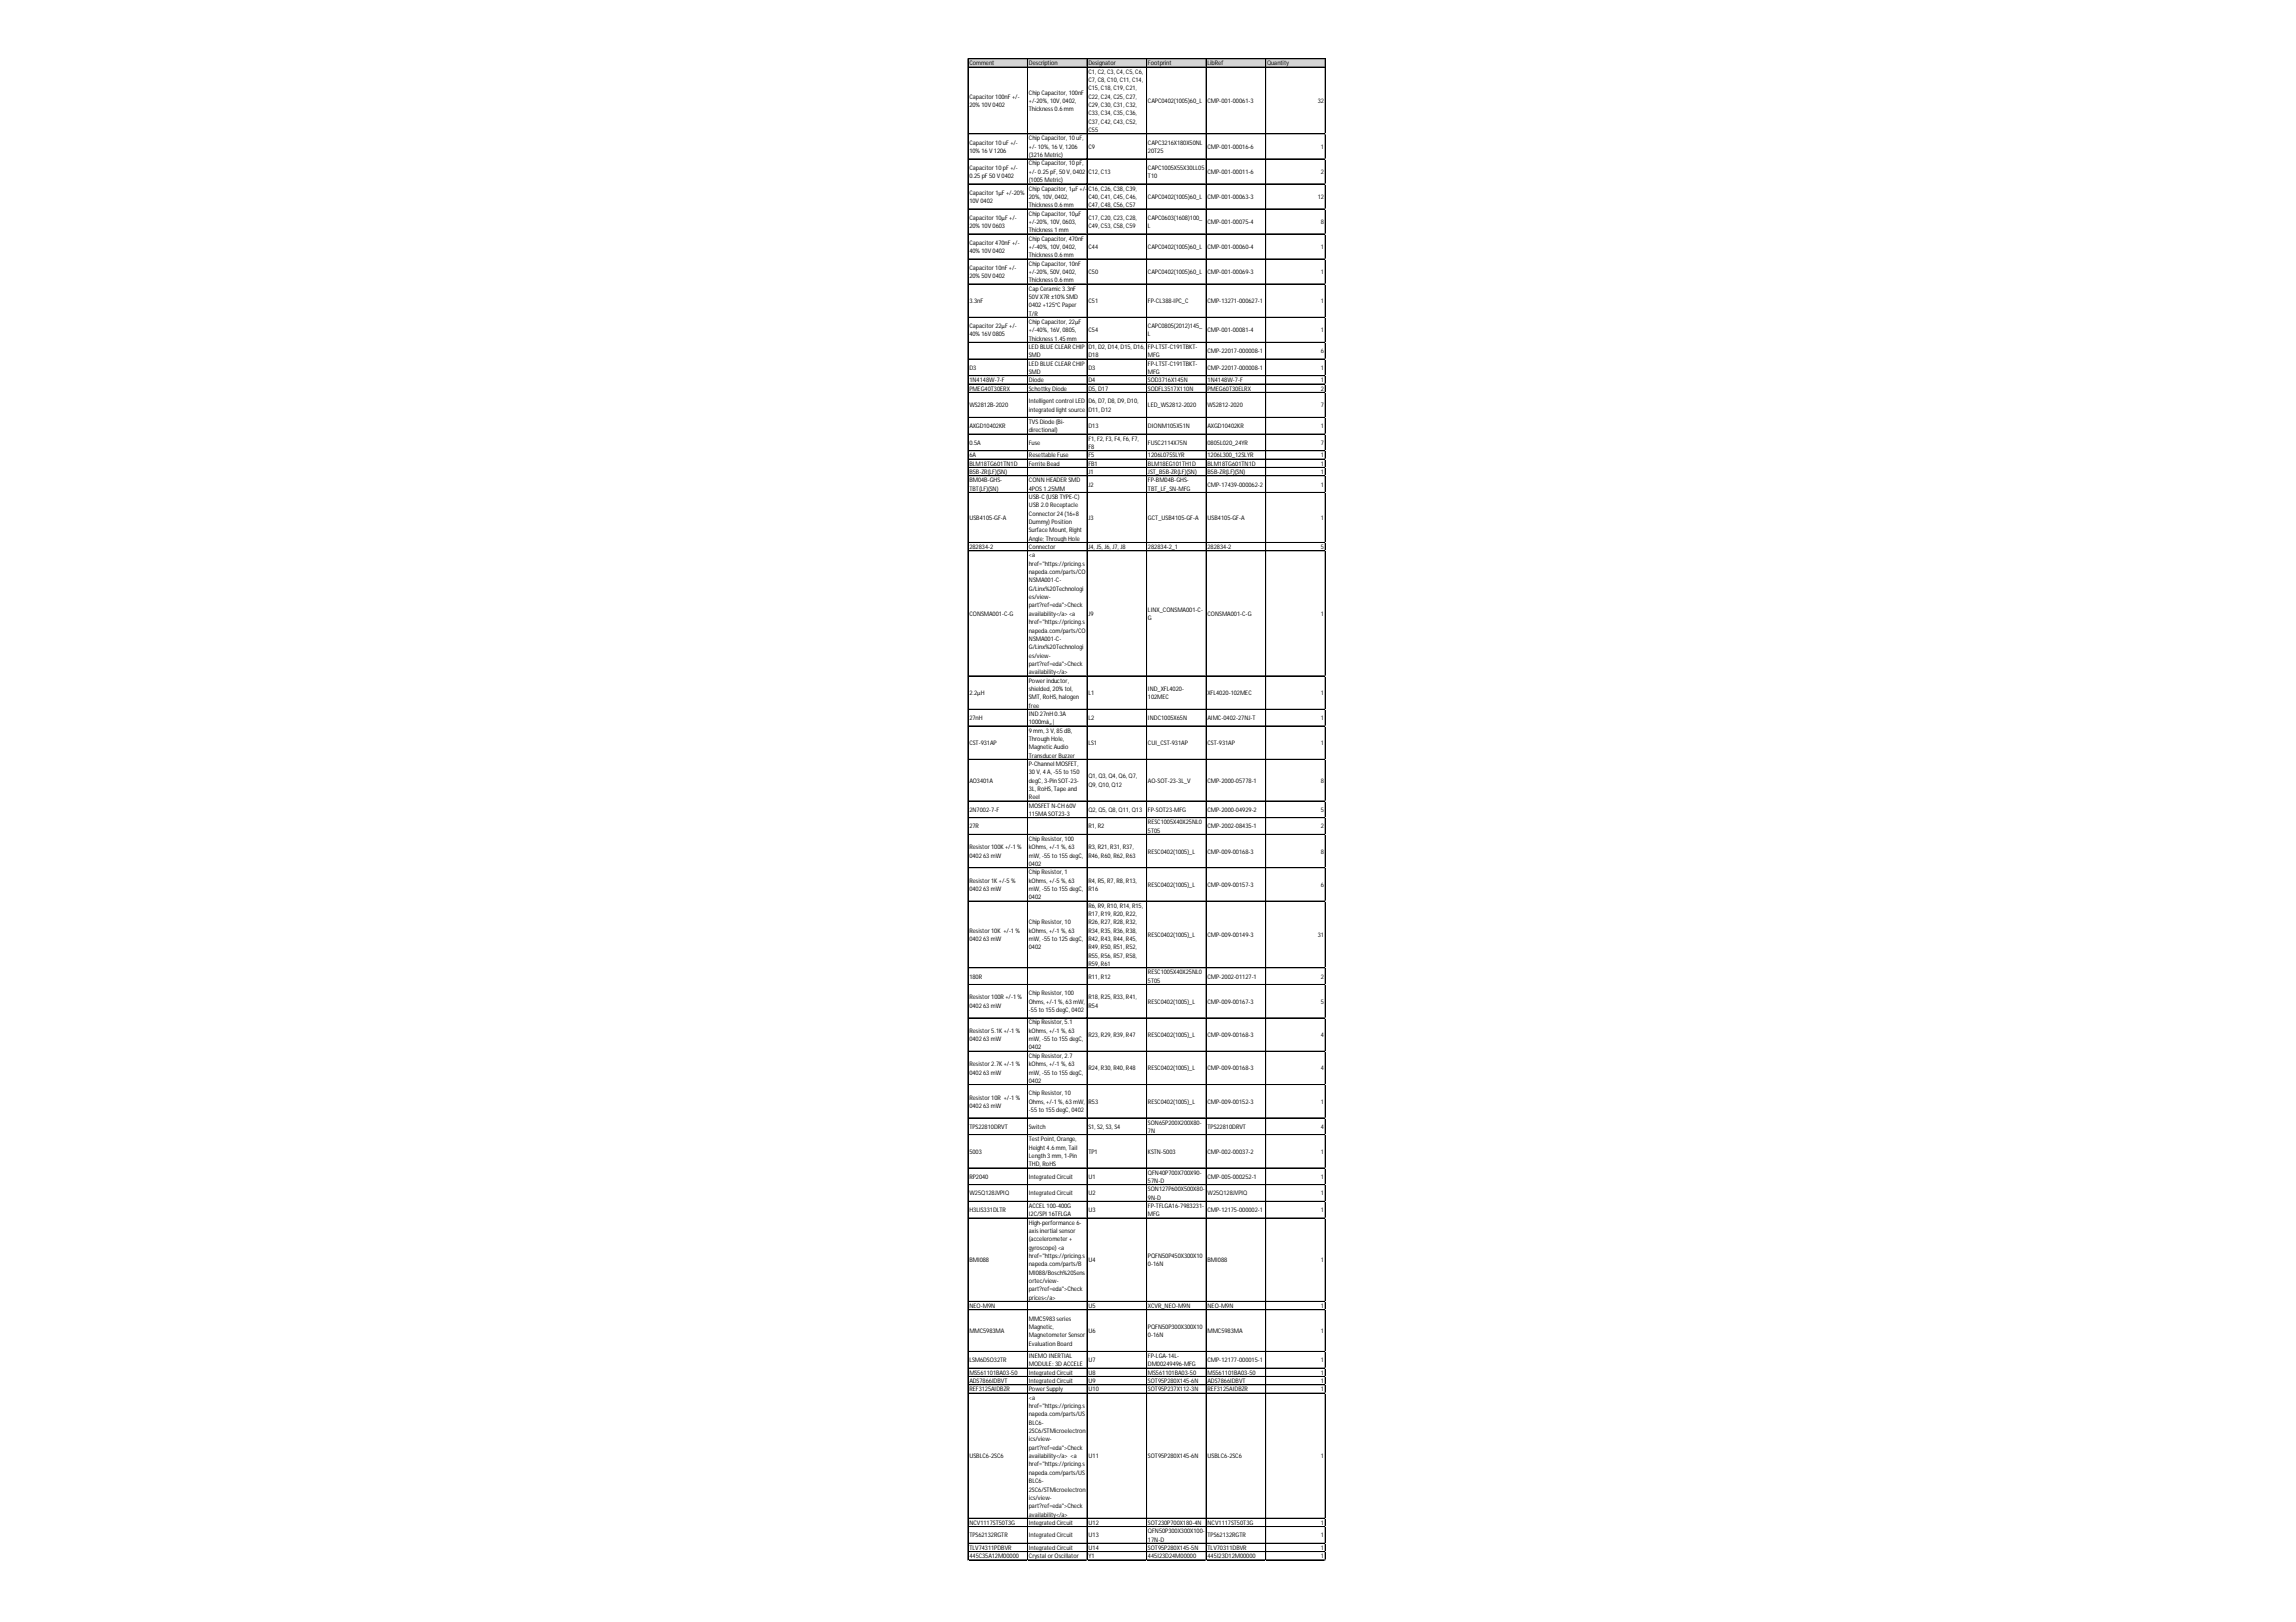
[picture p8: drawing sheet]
<svg xmlns="http://www.w3.org/2000/svg" width="297mm" height="210mm" viewBox="0 0 297 210" stroke-linecap="round" stroke-linejoin="round" font-family="sans-serif">
<defs><g id="words">
<g font-size=".8">
<text x="125.4" y="8.5">Comment</text>
<text x="133.1" y="8.5">Description</text>
<text x="140.8" y="8.5">Designator</text>
<text x="140.8" y="9.5">C1, C2, C3, C4, C5, C6,</text>
<text x="140.8" y="10.6">C7, C8, C10, C11, C14,</text>
<text x="140.8" y="11.7">C15, C18, C19, C21,</text>
<text x="148.5" y="8.5">Footprint</text>
<text x="156.2" y="8.5">LibRef</text>
<text x="163.9" y="8.5">Quantity</text>
<text x="125.4" y="12.8">Capacitor100nF+/-</text>
<text x="125.4" y="13.9">20% 10V0402</text>
<text x="133.1" y="12.2">ChipCapacitor, 100nF</text>
<text x="133.1" y="13.3">+/-20%, 10V, 0402,</text>
<text x="133.1" y="14.4">Thickness 0.6 mm</text>
<text x="140.8" y="12.8">C22, C24, C25, C27,</text>
<text x="140.8" y="13.9">C29, C30, C31, C32,</text>
<text x="140.8" y="14.9">C33, C34, C35, C36,</text>
<text x="140.8" y="16">C37, C42, C43, C52,</text>
<text x="140.8" y="17.1">C55</text>
<text x="148.5" y="13.3">CAPC0402(1005)60_L</text>
<text x="156.2" y="13.3">CMP-001-00061-3</text>
<text x="170.5" y="13.3">32</text>
<text x="125.4" y="18.7">Capacitor10 uF+/-</text>
<text x="125.4" y="19.8">10% 16 V1206</text>
<text x="125.4" y="22">Capacitor10 pF+/-</text>
<text x="125.4" y="23">0.25 pF50 V0402</text>
<text x="133.1" y="18.2">ChipCapacitor, 10 uF,</text>
<text x="133.1" y="19.3">+/- 10%, 16 V, 1206</text>
<text x="133.1" y="20.3">(3216 Metric)</text>
<text x="133.1" y="21.4">ChipCapacitor, 10 pF,</text>
<text x="133.1" y="22.5">+/- 0.25 pF, 50 V, 0402</text>
<text x="133.1" y="23.6">(1005 Metric)</text>
<text x="140.8" y="19.3">C9</text>
<text x="140.8" y="22.5">C12, C13</text>
<text x="148.5" y="18.7">CAPC3216X180X50NL</text>
<text x="148.5" y="19.8">20T25</text>
<text x="148.5" y="22">CAPC1005X55X30LL05</text>
<text x="148.5" y="23">T10</text>
<text x="156.2" y="19.3">CMP-001-00016-6</text>
<text x="156.2" y="22.5">CMP-001-00011-6</text>
<text x="170.9" y="19.3">1</text>
<text x="170.9" y="22.5">2</text>
<text x="125.4" y="25.2">Capacitor1µF+/-20%</text>
<text x="125.4" y="26.3">10V0402</text>
<text x="125.4" y="28.4">Capacitor10µF+/-</text>
<text x="125.4" y="29.5">20% 10V0603</text>
<text x="133.1" y="24.7">ChipCapacitor, 1µF+/-</text>
<text x="133.1" y="25.7">20%, 10V, 0402,</text>
<text x="133.1" y="26.8">Thickness 0.6 mm</text>
<text x="133.1" y="27.9">ChipCapacitor, 10µF</text>
<text x="133.1" y="29">+/-20%, 10V, 0603,</text>
<text x="140.8" y="24.7">C16, C26, C38, C39,</text>
<text x="140.8" y="25.7">C40, C41, C45, C46,</text>
<text x="140.8" y="26.8">C47, C48, C56, C57</text>
<text x="140.8" y="28.4">C17, C20, C23, C28,</text>
<text x="140.8" y="29.5">C49, C53, C58, C59</text>
<text x="148.5" y="25.7">CAPC0402(1005)60_L</text>
<text x="148.5" y="28.4">CAPC0603(1608)100_</text>
<text x="148.5" y="29.5">L</text>
<text x="156.2" y="25.7">CMP-001-00063-3</text>
<text x="156.2" y="29">CMP-001-00075-4</text>
<text x="170.5" y="25.7">12</text>
<text x="170.9" y="29">8</text>
<text x="125.4" y="31.7">Capacitor470nF+/-</text>
<text x="125.4" y="32.7">40% 10V0402</text>
<text x="125.4" y="34.9">Capacitor10nF+/-</text>
<text x="125.4" y="36">20% 50V0402</text>
<text x="133.1" y="30">Thickness 1 mm</text>
<text x="133.1" y="31.1">ChipCapacitor, 470nF</text>
<text x="133.1" y="32.2">+/-40%, 10V, 0402,</text>
<text x="133.1" y="33.3">Thickness 0.6 mm</text>
<text x="133.1" y="34.4">ChipCapacitor, 10nF</text>
<text x="133.1" y="35.4">+/-20%, 50V, 0402,</text>
<text x="140.8" y="32.2">C44</text>
<text x="140.8" y="35.4">C50</text>
<text x="148.5" y="32.2">CAPC0402(1005)60_L</text>
<text x="148.5" y="35.4">CAPC0402(1005)60_L</text>
<text x="156.2" y="32.2">CMP-001-00060-4</text>
<text x="156.2" y="35.4">CMP-001-00069-3</text>
<text x="170.9" y="32.2">1</text>
<text x="170.9" y="35.4">1</text>
<text x="125.4" y="39.2">3.3nF</text>
<text x="133.1" y="36.5">Thickness 0.6 mm</text>
<text x="133.1" y="37.6">CapCeramic3.3nF</text>
<text x="133.1" y="38.7">50VX7R±10% SMD</text>
<text x="133.1" y="39.8">0402 +125°CPaper</text>
<text x="133.1" y="40.8">T/R</text>
<text x="133.1" y="41.9">ChipCapacitor, 22µF</text>
<text x="140.8" y="39.2">C51</text>
<text x="148.5" y="39.2">FP-CL388-IPC_C</text>
<text x="156.2" y="39.2">CMP-13271-000627-1</text>
<text x="170.9" y="39.2">1</text>
<text x="125.4" y="42.5">Capacitor22µF+/-</text>
<text x="125.4" y="43.5">40% 16V0805</text>
<text x="125.4" y="47.9">D3</text>
<text x="133.1" y="43">+/-40%, 16V, 0805,</text>
<text x="133.1" y="44.1">Thickness 1.45 mm</text>
<text x="133.1" y="45.2">LED BLUE CLEARCHIP</text>
<text x="133.1" y="46.2">SMD</text>
<text x="133.1" y="47.3">LED BLUE CLEARCHIP</text>
<text x="140.8" y="43">C54</text>
<text x="140.8" y="45.2">D1, D2, D14, D15, D16,</text>
<text x="140.8" y="46.2">D18</text>
<text x="140.8" y="47.9">D3</text>
<text x="148.5" y="42.5">CAPC0805(2012)145_</text>
<text x="148.5" y="43.5">L</text>
<text x="148.5" y="45.2">FP-LTST-C191TBKT-</text>
<text x="148.5" y="46.2">MFG</text>
<text x="148.5" y="47.3">FP-LTST-C191TBKT-</text>
<text x="156.2" y="43">CMP-001-00081-4</text>
<text x="156.2" y="45.7">CMP-22017-000008-1</text>
<text x="156.2" y="47.9">CMP-22017-000008-1</text>
<text x="170.9" y="43">1</text>
<text x="170.9" y="45.7">6</text>
<text x="170.9" y="47.9">1</text>
<text x="125.4" y="49.5">1N4148W-7-F</text>
<text x="125.4" y="50.6">PMEG40T30ERX</text>
<text x="125.4" y="52.7">WS2812B-2020</text>
<text x="133.1" y="48.4">SMD</text>
<text x="133.1" y="49.5">Diode</text>
<text x="133.1" y="50.6">Schottky Diode</text>
<text x="133.1" y="52.2">Intelligent control LED</text>
<text x="133.1" y="53.3">integrated light source</text>
<text x="140.8" y="49.5">D4</text>
<text x="140.8" y="50.6">D5, D17</text>
<text x="140.8" y="52.2">D6, D7, D8, D9, D10,</text>
<text x="140.8" y="53.3">D11, D12</text>
<text x="148.5" y="48.4">MFG</text>
<text x="148.5" y="49.5">SOD3716X145N</text>
<text x="148.5" y="50.6">SODFL3517X110N</text>
<text x="148.5" y="52.7">LED_WS2812-2020</text>
<text x="156.2" y="49.5">1N4148W-7-F</text>
<text x="156.2" y="50.6">PMEG60T30ELRX</text>
<text x="156.2" y="52.7">WS2812-2020</text>
<text x="170.9" y="49.5">1</text>
<text x="170.9" y="50.6">2</text>
<text x="170.9" y="52.7">7</text>
<text x="125.4" y="55.4">AXGD10402KR</text>
<text x="125.4" y="57.6">0.5A</text>
<text x="125.4" y="59.2">6A</text>
<text x="133.1" y="54.9">TVSDiode (Bi-</text>
<text x="133.1" y="56">directional)</text>
<text x="133.1" y="57.6">Fuse</text>
<text x="133.1" y="59.2">Resettable Fuse</text>
<text x="140.8" y="55.4">D13</text>
<text x="140.8" y="57">F1, F2, F3, F4, F6, F7,</text>
<text x="140.8" y="58.1">F8</text>
<text x="140.8" y="59.2">F5</text>
<text x="148.5" y="55.4">DIONM105X51N</text>
<text x="148.5" y="57.6">FUSC2114X75N</text>
<text x="148.5" y="59.2">1206L075SLYR</text>
<text x="156.2" y="55.4">AXGD10402KR</text>
<text x="156.2" y="57.6">0805L020_24YR</text>
<text x="156.2" y="59.2">1206L300_12SLYR</text>
<text x="170.9" y="55.4">1</text>
<text x="170.9" y="57.6">7</text>
<text x="170.9" y="59.2">1</text>
<text x="125.4" y="60.3">BLM18TG601TN1D</text>
<text x="125.4" y="61.3">B5B-ZR(LF)(SN)</text>
<text x="125.4" y="62.4">BM04B-GHS-</text>
<text x="125.4" y="63.5">TBT(LF)(SN)</text>
<text x="133.1" y="60.3">Ferrite Bead</text>
<text x="133.1" y="62.4">CONN HEADERSMD</text>
<text x="133.1" y="63.5">4POS1.25MM</text>
<text x="133.1" y="64.6">USB-C(USBTYPE-C)</text>
<text x="133.1" y="65.7">USB2.0 Receptacle</text>
<text x="140.8" y="60.3">FB1</text>
<text x="140.8" y="61.3">J1</text>
<text x="140.8" y="63">J2</text>
<text x="148.5" y="60.3">BLM18EG101TH1D</text>
<text x="148.5" y="61.3">JST_B5B-ZR(LF)(SN)</text>
<text x="148.5" y="62.4">FP-BM04B-GHS-</text>
<text x="148.5" y="63.5">TBT_LF_SN-MFG</text>
<text x="156.2" y="60.3">BLM18TG601TN1D</text>
<text x="156.2" y="61.3">B5B-ZR(LF)(SN)</text>
<text x="156.2" y="63">CMP-17439-000062-2</text>
<text x="170.9" y="60.3">1</text>
<text x="170.9" y="61.3">1</text>
<text x="170.9" y="63">1</text>
<text x="125.4" y="67.3">USB4105-GF-A</text>
<text x="125.4" y="71.1">282834-2</text>
<text x="133.1" y="66.7">Connector24 (16+8</text>
<text x="133.1" y="67.8">Dummy) Position</text>
<text x="133.1" y="68.9">Surface Mount, Right</text>
<text x="133.1" y="70">Angle; ThroughHole</text>
<text x="133.1" y="71.1">Connector</text>
<text x="140.8" y="67.3">J3</text>
<text x="140.8" y="71.1">J4, J5, J6, J7, J8</text>
<text x="148.5" y="67.3">GCT_USB4105-GF-A</text>
<text x="148.5" y="71.1">282834-2_1</text>
<text x="156.2" y="67.3">USB4105-GF-A</text>
<text x="156.2" y="71.1">282834-2</text>
<text x="170.9" y="67.3">1</text>
<text x="170.9" y="71.1">5</text>
<text x="133.1" y="72.1">&lt;a</text>
<text x="133.1" y="73.2">href=&quot;https://pricing.s</text>
<text x="133.1" y="74.3">napeda.com/parts/CO</text>
<text x="133.1" y="75.4">NSMA001-C-</text>
<text x="133.1" y="76.5">G/Linx%20Technologi</text>
<text x="133.1" y="77.5">es/view-</text>
<text x="125.4" y="79.7">CONSMA001-C-G</text>
<text x="133.1" y="78.6">part?ref=eda&quot;&gt;Check</text>
<text x="133.1" y="79.7">availability&lt;/a&gt; &lt;a</text>
<text x="133.1" y="80.8">href=&quot;https://pricing.s</text>
<text x="133.1" y="81.9">napeda.com/parts/CO</text>
<text x="133.1" y="82.9">NSMA001-C-</text>
<text x="140.8" y="79.7">J9</text>
<text x="148.5" y="79.2">LINX_CONSMA001-C-</text>
<text x="148.5" y="80.2">G</text>
<text x="156.2" y="79.7">CONSMA001-C-G</text>
<text x="170.9" y="79.7">1</text>
<text x="125.4" y="89.9">2.2µH</text>
<text x="133.1" y="84">G/Linx%20Technologi</text>
<text x="133.1" y="85.1">es/view-</text>
<text x="133.1" y="86.2">part?ref=eda&quot;&gt;Check</text>
<text x="133.1" y="87.2">availability&lt;/a&gt;</text>
<text x="133.1" y="88.3">Powerinductor,</text>
<text x="133.1" y="89.4">shielded, 20% tol,</text>
<text x="140.8" y="89.9">L1</text>
<text x="148.5" y="89.4">IND_XFL4020-</text>
<text x="156.2" y="89.9">XFL4020-102MEC</text>
<text x="170.9" y="89.9">1</text>
<text x="125.4" y="93.2">27nH</text>
<text x="133.1" y="90.5">SMT, RoHS, halogen</text>
<text x="133.1" y="91.6">free</text>
<text x="133.1" y="92.6">IND 27nH0.3A</text>
<text x="133.1" y="93.7">1000mâ„|</text>
<text x="133.1" y="94.8">9 mm, 3 V, 85 dB,</text>
<text x="133.1" y="95.9">ThroughHole,</text>
<text x="140.8" y="93.2">L2</text>
<text x="148.5" y="90.5">102MEC</text>
<text x="148.5" y="93.2">INDC1005X65N</text>
<text x="156.2" y="93.2">AIMC-0402-27NJ-T</text>
<text x="170.9" y="93.2">1</text>
<text x="125.4" y="96.4">CST-931AP</text>
<text x="125.4" y="101.3">AO3401A</text>
<text x="133.1" y="97">MagneticAudio</text>
<text x="133.1" y="98">TransducerBuzzer</text>
<text x="133.1" y="99.1">P-Channel MOSFET,</text>
<text x="133.1" y="100.2">30 V, 4 A, -55 to150</text>
<text x="133.1" y="101.3">degC, 3-PinSOT-23-</text>
<text x="140.8" y="96.4">LS1</text>
<text x="140.8" y="100.7">Q1, Q3, Q4, Q6, Q7,</text>
<text x="140.8" y="101.8">Q9, Q10, Q12</text>
<text x="148.5" y="96.4">CUI_CST-931AP</text>
<text x="148.5" y="101.3">AO-SOT-23-3L_V</text>
<text x="156.2" y="96.4">CST-931AP</text>
<text x="156.2" y="101.3">CMP-2000-05778-1</text>
<text x="170.9" y="96.4">1</text>
<text x="170.9" y="101.3">8</text>
<text x="125.4" y="105.1">2N7002-7-F</text>
<text x="125.4" y="107.2">27R</text>
<text x="133.1" y="102.4">3L, RoHS, Tape and</text>
<text x="133.1" y="103.4">Reel</text>
<text x="133.1" y="104.5">MOSFETN-CH60V</text>
<text x="133.1" y="105.6">115MASOT23-3</text>
<text x="140.8" y="105.1">Q2, Q5, Q8, Q11, Q13</text>
<text x="140.8" y="107.2">R1, R2</text>
<text x="148.5" y="105.1">FP-SOT23-MFG</text>
<text x="148.5" y="106.7">RESC1005X40X25NL0</text>
<text x="148.5" y="107.8">5T05</text>
<text x="156.2" y="105.1">CMP-2000-04929-2</text>
<text x="156.2" y="107.2">CMP-2002-08435-1</text>
<text x="170.9" y="105.1">5</text>
<text x="170.9" y="107.2">2</text>
<text x="125.4" y="109.9">Resistor100K+/-1 %</text>
<text x="125.4" y="111">0402 63 mW</text>
<text x="133.1" y="108.8">ChipResistor, 100</text>
<text x="133.1" y="109.9">kOhms, +/-1 %, 63</text>
<text x="133.1" y="111">mW, -55 to155 degC,</text>
<text x="133.1" y="112.1">0402</text>
<text x="133.1" y="113.2">ChipResistor, 1</text>
<text x="140.8" y="109.9">R3, R21, R31, R37,</text>
<text x="140.8" y="111">R46, R60, R62, R63</text>
<text x="148.5" y="110.5">RESC0402(1005)_L</text>
<text x="156.2" y="110.5">CMP-009-00168-3</text>
<text x="170.9" y="110.5">8</text>
<text x="125.4" y="114.2">Resistor1K+/-5 %</text>
<text x="125.4" y="115.3">0402 63 mW</text>
<text x="133.1" y="114.2">kOhms, +/-5 %, 63</text>
<text x="133.1" y="115.3">mW, -55 to155 degC,</text>
<text x="133.1" y="116.4">0402</text>
<text x="133.1" y="119.6">ChipResistor, 10</text>
<text x="140.8" y="114.2">R4, R5, R7, R8, R13,</text>
<text x="140.8" y="115.3">R16</text>
<text x="140.8" y="117.5">R6, R9, R10, R14, R15,</text>
<text x="140.8" y="118.5">R17, R19, R20, R22,</text>
<text x="140.8" y="119.6">R26, R27, R28, R32,</text>
<text x="148.5" y="114.8">RESC0402(1005)_L</text>
<text x="156.2" y="114.8">CMP-009-00157-3</text>
<text x="170.9" y="114.8">6</text>
<text x="125.4" y="120.7">Resistor10K +/-1 %</text>
<text x="125.4" y="121.8">0402 63 mW</text>
<text x="133.1" y="120.7">kOhms, +/-1 %, 63</text>
<text x="133.1" y="121.8">mW, -55 to125 degC,</text>
<text x="133.1" y="122.9">0402</text>
<text x="140.8" y="120.7">R34, R35, R36, R38,</text>
<text x="140.8" y="121.8">R42, R43, R44, R45,</text>
<text x="140.8" y="122.9">R49, R50, R51, R52,</text>
<text x="140.8" y="123.9">R55, R56, R57, R58,</text>
<text x="140.8" y="125">R59, R61</text>
<text x="148.5" y="121.2">RESC0402(1005)_L</text>
<text x="156.2" y="121.2">CMP-009-00149-3</text>
<text x="170.5" y="121.2">31</text>
<text x="125.4" y="126.6">180R</text>
<text x="125.4" y="129.3">Resistor100R+/-1 %</text>
<text x="125.4" y="130.4">0402 63 mW</text>
<text x="133.1" y="128.8">ChipResistor, 100</text>
<text x="133.1" y="129.9">Ohms, +/-1 %, 63 mW,</text>
<text x="133.1" y="131">-55 to155 degC, 0402</text>
<text x="140.8" y="126.6">R11, R12</text>
<text x="140.8" y="129.3">R18, R25, R33, R41,</text>
<text x="140.8" y="130.4">R54</text>
<text x="148.5" y="126.1">RESC1005X40X25NL0</text>
<text x="148.5" y="127.2">5T05</text>
<text x="148.5" y="129.9">RESC0402(1005)_L</text>
<text x="156.2" y="126.6">CMP-2002-01127-1</text>
<text x="156.2" y="129.9">CMP-009-00167-3</text>
<text x="170.9" y="126.6">2</text>
<text x="170.9" y="129.9">5</text>
<text x="125.4" y="133.7">Resistor5.1K+/-1 %</text>
<text x="125.4" y="134.7">0402 63 mW</text>
<text x="125.4" y="138">Resistor2.7K+/-1 %</text>
<text x="133.1" y="132.6">ChipResistor, 5.1</text>
<text x="133.1" y="133.7">kOhms, +/-1 %, 63</text>
<text x="133.1" y="134.7">mW, -55 to155 degC,</text>
<text x="133.1" y="135.8">0402</text>
<text x="133.1" y="136.9">ChipResistor, 2.7</text>
<text x="133.1" y="138">kOhms, +/-1 %, 63</text>
<text x="140.8" y="134.2">R23, R29, R39, R47</text>
<text x="148.5" y="134.2">RESC0402(1005)_L</text>
<text x="156.2" y="134.2">CMP-009-00168-3</text>
<text x="170.9" y="134.2">4</text>
<text x="125.4" y="139.1">0402 63 mW</text>
<text x="125.4" y="142.3">Resistor10R +/-1 %</text>
<text x="125.4" y="143.4">0402 63 mW</text>
<text x="133.1" y="139.1">mW, -55 to155 degC,</text>
<text x="133.1" y="140.1">0402</text>
<text x="133.1" y="141.8">ChipResistor, 10</text>
<text x="133.1" y="142.8">Ohms, +/-1 %, 63 mW,</text>
<text x="133.1" y="143.9">-55 to155 degC, 0402</text>
<text x="140.8" y="138.5">R24, R30, R40, R48</text>
<text x="140.8" y="142.8">R53</text>
<text x="148.5" y="138.5">RESC0402(1005)_L</text>
<text x="148.5" y="142.8">RESC0402(1005)_L</text>
<text x="156.2" y="138.5">CMP-009-00168-3</text>
<text x="156.2" y="142.8">CMP-009-00152-3</text>
<text x="170.9" y="138.5">4</text>
<text x="170.9" y="142.8">1</text>
<text x="125.4" y="146.1">TPS22810DRVT</text>
<text x="125.4" y="149.3">5003</text>
<text x="133.1" y="146.1">Switch</text>
<text x="133.1" y="147.7">Test Point, Orange,</text>
<text x="133.1" y="148.8">Height 4.6 mm, Tail</text>
<text x="133.1" y="149.8">Length 3 mm, 1-Pin</text>
<text x="140.8" y="146.1">S1, S2, S3, S4</text>
<text x="140.8" y="149.3">TP1</text>
<text x="148.5" y="145.5">SON65P200X200X80-</text>
<text x="148.5" y="146.6">7N</text>
<text x="148.5" y="149.3">KSTN-5003</text>
<text x="156.2" y="146.1">TPS22810DRVT</text>
<text x="156.2" y="149.3">CMP-002-00037-2</text>
<text x="170.9" y="146.1">4</text>
<text x="170.9" y="149.3">1</text>
<text x="125.4" y="152.5">RP2040</text>
<text x="125.4" y="154.7">W25Q128JVPIQ</text>
<text x="133.1" y="150.9">THD, RoHS</text>
<text x="133.1" y="152.5">Integrated Circuit</text>
<text x="133.1" y="154.7">Integrated Circuit</text>
<text x="140.8" y="152.5">U1</text>
<text x="140.8" y="154.7">U2</text>
<text x="148.5" y="152">QFN40P700X700X90-</text>
<text x="148.5" y="153.1">57N-D</text>
<text x="148.5" y="154.2">SON127P600X500X80-</text>
<text x="148.5" y="155.2">9N-D</text>
<text x="156.2" y="152.5">CMP-005-000252-1</text>
<text x="156.2" y="154.7">W25Q128JVPIQ</text>
<text x="170.9" y="152.5">1</text>
<text x="170.9" y="154.7">1</text>
<text x="125.4" y="156.9">H3LIS331DLTR</text>
<text x="133.1" y="156.3">ACCEL100-400G</text>
<text x="133.1" y="157.4">I2C/SPI 16TFLGA</text>
<text x="133.1" y="158.5">High-performance 6-</text>
<text x="133.1" y="159.6">axis inertial sensor</text>
<text x="133.1" y="160.6">(accelerometer+</text>
<text x="133.1" y="161.7">gyroscope) &lt;a</text>
<text x="140.8" y="156.9">U3</text>
<text x="148.5" y="156.3">FP-TFLGA16-7983231-</text>
<text x="148.5" y="157.4">MFG</text>
<text x="156.2" y="156.9">CMP-12175-000002-1</text>
<text x="170.9" y="156.9">1</text>
<text x="125.4" y="163.3">BMI088</text>
<text x="133.1" y="162.8">href=&quot;https://pricing.s</text>
<text x="133.1" y="163.9">napeda.com/parts/B</text>
<text x="133.1" y="165">MI088/Bosch%20Sens</text>
<text x="133.1" y="166">ortec/view-</text>
<text x="133.1" y="167.1">part?ref=eda&quot;&gt;Check</text>
<text x="140.8" y="163.3">U4</text>
<text x="148.5" y="162.8">PQFN50P450X300X10</text>
<text x="148.5" y="163.9">0-16N</text>
<text x="156.2" y="163.3">BMI088</text>
<text x="170.9" y="163.3">1</text>
<text x="125.4" y="169.3">NEO-M9N</text>
<text x="125.4" y="172.5">MMC5983MA</text>
<text x="133.1" y="168.2">prices&lt;/a&gt;</text>
<text x="133.1" y="170.9">MMC5983 series</text>
<text x="133.1" y="172">Magnetic,</text>
<text x="133.1" y="173">MagnetometerSensor</text>
<text x="140.8" y="169.3">U5</text>
<text x="140.8" y="172.5">U6</text>
<text x="148.5" y="169.3">XCVR_NEO-M9N</text>
<text x="148.5" y="172">PQFN50P300X300X10</text>
<text x="148.5" y="173">0-16N</text>
<text x="156.2" y="169.3">NEO-M9N</text>
<text x="156.2" y="172.5">MMC5983MA</text>
<text x="170.9" y="169.3">1</text>
<text x="170.9" y="172.5">1</text>
<text x="125.4" y="176.3">LSM6DSO32TR</text>
<text x="125.4" y="177.9">MS561101BA03-50</text>
<text x="125.4" y="179">ADS7866IDBVT</text>
<text x="133.1" y="174.1">Evaluation Board</text>
<text x="133.1" y="175.7">INEMO INERTIAL</text>
<text x="133.1" y="176.8">MODULE: 3D ACCELE</text>
<text x="133.1" y="177.9">Integrated Circuit</text>
<text x="133.1" y="179">Integrated Circuit</text>
<text x="140.8" y="176.3">U7</text>
<text x="140.8" y="177.9">U8</text>
<text x="140.8" y="179">U9</text>
<text x="148.5" y="175.7">FP-LGA-14L-</text>
<text x="148.5" y="176.8">DM00249496-MFG</text>
<text x="148.5" y="177.9">MS561101BA03-50</text>
<text x="148.5" y="179">SOT95P280X145-6N</text>
<text x="156.2" y="176.3">CMP-12177-000015-1</text>
<text x="156.2" y="177.9">MS561101BA03-50</text>
<text x="156.2" y="179">ADS7866IDBVT</text>
<text x="170.9" y="176.3">1</text>
<text x="170.9" y="177.9">1</text>
<text x="170.9" y="179">1</text>
<text x="125.4" y="180.1">REF3125AIDBZR</text>
<text x="133.1" y="180.1">PowerSupply</text>
<text x="133.1" y="181.1">&lt;a</text>
<text x="133.1" y="182.2">href=&quot;https://pricing.s</text>
<text x="133.1" y="183.3">napeda.com/parts/US</text>
<text x="133.1" y="184.4">BLC6-</text>
<text x="133.1" y="185.5">2SC6/STMicroelectron</text>
<text x="140.8" y="180.1">U10</text>
<text x="148.5" y="180.1">SOT95P237X112-3N</text>
<text x="156.2" y="180.1">REF3125AIDBZR</text>
<text x="170.9" y="180.1">1</text>
<text x="125.4" y="188.7">USBLC6-2SC6</text>
<text x="133.1" y="186.5">ics/view-</text>
<text x="133.1" y="187.6">part?ref=eda&quot;&gt;Check</text>
<text x="133.1" y="188.7">availability&lt;/a&gt; &lt;a</text>
<text x="133.1" y="189.8">href=&quot;https://pricing.s</text>
<text x="133.1" y="190.9">napeda.com/parts/US</text>
<text x="133.1" y="191.9">BLC6-</text>
<text x="140.8" y="188.7">U11</text>
<text x="148.5" y="188.7">SOT95P280X145-6N</text>
<text x="156.2" y="188.7">USBLC6-2SC6</text>
<text x="170.9" y="188.7">1</text>
<text x="125.4" y="197.3">NCV1117ST50T3G</text>
<text x="133.1" y="193">2SC6/STMicroelectron</text>
<text x="133.1" y="194.1">ics/view-</text>
<text x="133.1" y="195.2">part?ref=eda&quot;&gt;Check</text>
<text x="133.1" y="196.3">availability&lt;/a&gt;</text>
<text x="133.1" y="197.3">Integrated Circuit</text>
<text x="140.8" y="197.3">U12</text>
<text x="148.5" y="197.3">SOT230P700X180-4N</text>
<text x="156.2" y="197.3">NCV1117ST50T3G</text>
<text x="170.9" y="197.3">1</text>
<text x="125.4" y="199">TPS62132RGTR</text>
<text x="125.4" y="200.6">TLV74311PDBVR</text>
<text x="125.4" y="201.6">445C35A12M00000</text>
<text x="133.1" y="199">Integrated Circuit</text>
<text x="133.1" y="200.6">Integrated Circuit</text>
<text x="133.1" y="201.6">Crystal orOscillator</text>
<text x="140.8" y="199">U13</text>
<text x="140.8" y="200.6">U14</text>
<text x="140.8" y="201.6">Y1</text>
<text x="148.5" y="198.4">QFN50P300X300X100-</text>
<text x="148.5" y="199.5">17N-D</text>
<text x="148.5" y="200.6">SOT95P280X145-5N</text>
<text x="148.5" y="201.6">445I23D24M00000</text>
<text x="156.2" y="199">TPS62132RGTR</text>
<text x="156.2" y="200.6">TLV70311DBVR</text>
<text x="156.2" y="201.6">445I23D12M00000</text>
<text x="170.9" y="199">1</text>
<text x="170.9" y="200.6">1</text>
<text x="170.9" y="201.6">1</text>
</g>
</g></defs>
<path d="M125.2 7.6h46.3v1.1h-46.3z" fill="#d3d3d3"/>
<g fill="none" stroke="#000" stroke-width=".13">
<path d="M125.2 7.6v194.3M125.3 7.6h46.2M125.3 8.7h46.2M125.3 17.3h46.2M132.9 7.6v194.3M133 7.6v194.3M140.6 7.6v194.3M140.7 7.6v194.3M148.3 7.6v194.3M148.4 7.6v194.3M156 7.6v194.3M156.1 7.6v194.3"/>
<path d="M163.7 7.6l.1 194.3M171.4 7.6l.1 194.3M125.3 20.6h46.2M125.3 23.8h46.2M125.3 27h46.2M125.3 30.3h46.2M125.3 33.5h46.2M125.3 36.7h46.2M125.3 36.8h46.2M125.3 41.1h46.2M125.3 44.3h46.2M125.3 46.5h46.2"/>
<path d="M125.3 48.6h46.2M125.3 49.7h46.2M125.3 50.8h46.2M125.3 54h46.2M125.3 56.2h46.2M125.3 58.3h46.2M125.3 58.4h46.2M125.3 59.4h46.2M125.3 60.5h46.2M125.3 61.6h46.2M125.3 63.7h46.2M125.3 70.2h46.2"/>
<path d="M125.3 71.3h46.2M125.3 87.5h46.2M125.3 91.8h46.2M125.3 93.9h46.2M125.3 98.3h46.2M125.3 103.7h46.2M125.3 105.8h46.2M125.3 108h46.2M125.3 112.3h46.2M125.3 116.6h46.2M125.3 125.2h46.2M125.3 125.3h46.2"/>
<path d="M125.3 127.4h46.2M125.3 131.7h46.2M125.3 136h46.2M125.3 136.1h46.2M125.3 140.4h46.2M125.3 144.7h46.2M125.3 146.8h46.2M125.3 151.1h46.2M125.3 151.2h46.2M125.3 153.3h46.2M125.3 155.5h46.2M125.3 157.6h46.2"/>
<path d="M125.3 168.4h46.2M125.3 169.5h46.2M125.3 174.9h46.2M125.3 177h46.2M125.3 177.1h46.2M125.3 178.1h46.2M125.3 179.2h46.2M125.3 180.3h46.2M125.3 196.5h46.2M125.3 197.6h46.2M125.3 199.7h46.2M125.3 200.8h46.2"/>
<path d="M125.3 201.9h46.2"/>
</g>
<path d="M125.2 201.9v.1" fill="none" stroke="#d4d4d4" stroke-width=".13"/>
<path d="M132.9 201.9v.1" fill="none" stroke="#d4d4d4" stroke-width=".13"/>
<path d="M140.6 201.9v.1" fill="none" stroke="#d4d4d4" stroke-width=".13"/>
<path d="M148.3 201.9v.1" fill="none" stroke="#d4d4d4" stroke-width=".13"/>
<path d="M156 201.9v.1" fill="none" stroke="#d4d4d4" stroke-width=".13"/>
<path d="M163.7 201.9v.1" fill="none" stroke="#d4d4d4" stroke-width=".13"/>
<path d="M171.4 201.9v.1" fill="none" stroke="#d4d4d4" stroke-width=".13"/>
<path d="M171.5 17.3h.1" fill="none" stroke="#d4d4d4" stroke-width=".13"/>
<path d="M171.5 20.6h.1" fill="none" stroke="#d4d4d4" stroke-width=".13"/>
<path d="M171.5 23.8h.1" fill="none" stroke="#d4d4d4" stroke-width=".13"/>
<path d="M171.5 27h.1" fill="none" stroke="#d4d4d4" stroke-width=".13"/>
<path d="M171.5 30.3h.1" fill="none" stroke="#d4d4d4" stroke-width=".13"/>
<path d="M171.5 33.5h.1" fill="none" stroke="#d4d4d4" stroke-width=".13"/>
<path d="M171.5 36.7h.1" fill="none" stroke="#d4d4d4" stroke-width=".13"/>
<path d="M171.5 41.1h.1" fill="none" stroke="#d4d4d4" stroke-width=".13"/>
<path d="M171.5 44.3h.1" fill="none" stroke="#d4d4d4" stroke-width=".13"/>
<path d="M171.5 46.5h.1" fill="none" stroke="#d4d4d4" stroke-width=".13"/>
<path d="M171.5 48.6h.1" fill="none" stroke="#d4d4d4" stroke-width=".13"/>
<path d="M171.5 49.7h.1" fill="none" stroke="#d4d4d4" stroke-width=".13"/>
<path d="M171.5 50.8h.1" fill="none" stroke="#d4d4d4" stroke-width=".13"/>
<path d="M171.5 54h.1" fill="none" stroke="#d4d4d4" stroke-width=".13"/>
<path d="M171.5 56.2h.1" fill="none" stroke="#d4d4d4" stroke-width=".13"/>
<path d="M171.5 58.3h.1" fill="none" stroke="#d4d4d4" stroke-width=".13"/>
<path d="M171.5 59.4h.1" fill="none" stroke="#d4d4d4" stroke-width=".13"/>
<path d="M171.5 60.5h.1" fill="none" stroke="#d4d4d4" stroke-width=".13"/>
<path d="M171.5 61.6h.1" fill="none" stroke="#d4d4d4" stroke-width=".13"/>
<path d="M171.5 63.7h.1" fill="none" stroke="#d4d4d4" stroke-width=".13"/>
<path d="M171.5 70.2h.1" fill="none" stroke="#d4d4d4" stroke-width=".13"/>
<path d="M171.5 71.3h.1" fill="none" stroke="#d4d4d4" stroke-width=".13"/>
<path d="M171.5 87.5h.1" fill="none" stroke="#d4d4d4" stroke-width=".13"/>
<path d="M171.5 91.8h.1" fill="none" stroke="#d4d4d4" stroke-width=".13"/>
<path d="M171.5 93.9h.1" fill="none" stroke="#d4d4d4" stroke-width=".13"/>
<path d="M171.5 98.3h.1" fill="none" stroke="#d4d4d4" stroke-width=".13"/>
<path d="M171.5 103.7h.1" fill="none" stroke="#d4d4d4" stroke-width=".13"/>
<path d="M171.5 105.8h.1" fill="none" stroke="#d4d4d4" stroke-width=".13"/>
<path d="M171.5 108h.1" fill="none" stroke="#d4d4d4" stroke-width=".13"/>
<path d="M171.5 112.3h.1" fill="none" stroke="#d4d4d4" stroke-width=".13"/>
<path d="M171.5 116.6h.1" fill="none" stroke="#d4d4d4" stroke-width=".13"/>
<path d="M171.5 125.2h.1" fill="none" stroke="#d4d4d4" stroke-width=".13"/>
<path d="M171.5 127.4h.1" fill="none" stroke="#d4d4d4" stroke-width=".13"/>
<path d="M171.5 131.7h.1" fill="none" stroke="#d4d4d4" stroke-width=".13"/>
<path d="M171.5 136h.1" fill="none" stroke="#d4d4d4" stroke-width=".13"/>
<path d="M171.5 140.4h.1" fill="none" stroke="#d4d4d4" stroke-width=".13"/>
<path d="M171.5 144.7h.1" fill="none" stroke="#d4d4d4" stroke-width=".13"/>
<path d="M171.5 146.8h.1" fill="none" stroke="#d4d4d4" stroke-width=".13"/>
<path d="M171.5 151.1h.1" fill="none" stroke="#d4d4d4" stroke-width=".13"/>
<path d="M171.5 153.3h.1" fill="none" stroke="#d4d4d4" stroke-width=".13"/>
<path d="M171.5 155.5h.1" fill="none" stroke="#d4d4d4" stroke-width=".13"/>
<path d="M171.5 157.6h.1" fill="none" stroke="#d4d4d4" stroke-width=".13"/>
<path d="M171.5 168.4h.1" fill="none" stroke="#d4d4d4" stroke-width=".13"/>
<path d="M171.5 169.5h.1" fill="none" stroke="#d4d4d4" stroke-width=".13"/>
<path d="M171.5 174.9h.1" fill="none" stroke="#d4d4d4" stroke-width=".13"/>
<path d="M171.5 177h.1" fill="none" stroke="#d4d4d4" stroke-width=".13"/>
<path d="M171.5 178.1h.1" fill="none" stroke="#d4d4d4" stroke-width=".13"/>
<path d="M171.5 179.2h.1" fill="none" stroke="#d4d4d4" stroke-width=".13"/>
<path d="M171.5 180.3h.1" fill="none" stroke="#d4d4d4" stroke-width=".13"/>
<path d="M171.5 196.5h.1" fill="none" stroke="#d4d4d4" stroke-width=".13"/>
<path d="M171.5 197.6h.1" fill="none" stroke="#d4d4d4" stroke-width=".13"/>
<path d="M171.5 199.7h.1" fill="none" stroke="#d4d4d4" stroke-width=".13"/>
<path d="M171.5 200.8h.1" fill="none" stroke="#d4d4d4" stroke-width=".13"/>
<path d="M171.5 201.9h.1" fill="none" stroke="#d4d4d4" stroke-width=".13"/>
<use href="#words"/>
</svg>
